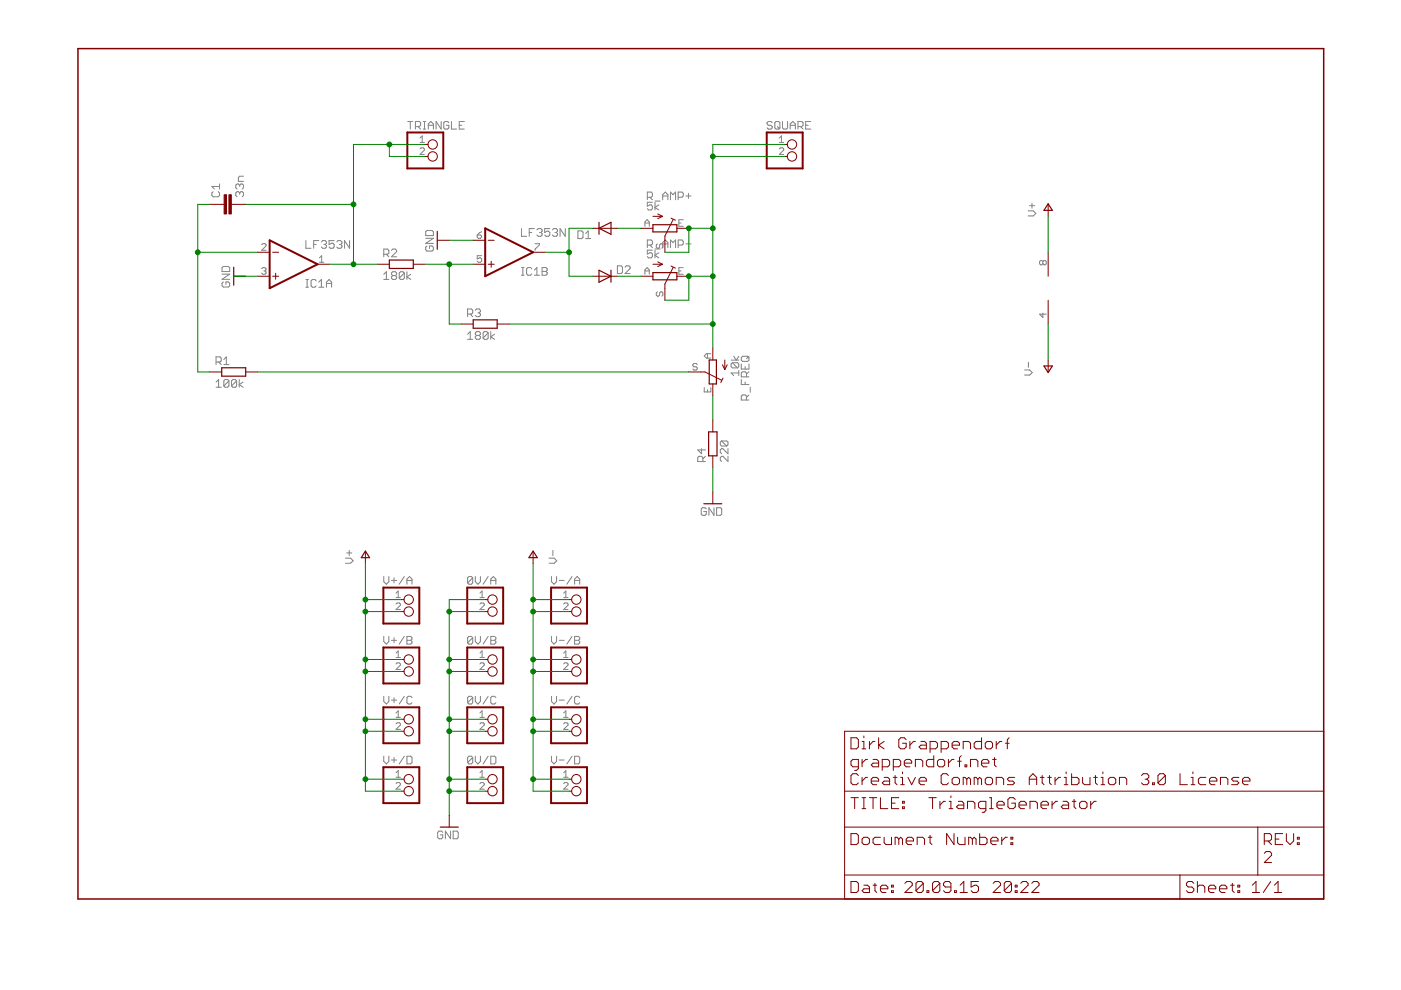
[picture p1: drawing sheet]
<svg xmlns="http://www.w3.org/2000/svg" width="297mm" height="210mm" viewBox="0 0 297 210" stroke-linecap="round" stroke-linejoin="round" font-family="sans-serif">
<g fill="none" stroke="#808080" stroke-width=".21">
<path d="M46.5 39v1.1M46.5 39.5h-1.6l.6 .6M50.8 39.3l-.3-.3h-.2l-.3 .3v.5l.3 .3M50.8 39.3v.2M50.8 39.3l.3-.3h.3l.2 .3v.5l-.2 .3M51.6 37.4h-.8l-.3 .2v.9h1.1M86.4 25.8h1.1M87 25.8v1.6M88.1 26.8h.8l.3-.2v-.6l-.3-.2h-.8v1.6M88.6 26.8l.6 .6M89 31.6l.3-.3h.4l.3 .3v.2l-1 .9h1M89 29.3l.5-.5v1.4"/>
<path d="M89 30.2h1M89.7 25.8h.6M89.7 27.4h.6M90 25.8v1.6M90.8 27.4v-1.1l.6-.5 .5 .5v1.1M90.8 26.6h1.1M93.5 25.8v1.6l-1-1.6v1.6M95.2 26l-.3-.2h-.5l-.3 .2v1.1l.3 .3h.5l.3-.3v-.5h-.6M95.7 25.8v1.6h1.1M97.4 26.6h.5M98.4 25.8h-1v1.6h1M163.7 26l-.3-.2h-.5l-.3 .2v.3l.3 .3h.5l.3 .2v.3l-.3 .3h-.5l-.3-.3"/>
<path d="M164.3 26l.2-.2h.6l.3 .2v1.1l-.3 .3h-.6l-.2-.3zM164.8 26.8l.6 .6M165.2 30.2h1M165.2 31.6l.3-.3h.4l.3 .3v.2l-1 .9h1M165.2 29.3l.5-.5v1.4M165.9 25.8v1.3l.3 .3h.5l.3-.3v-1.3M167.5 26.6h1.1M167.5 27.4v-1.1l.6-.5 .5 .5v1.1M169.2 26.8h.8l.3-.2v-.6l-.3-.2h-.8v1.6M169.7 26.8l.6 .6M170.8 26.6h.6M171.9 25.8h-1.1v1.6h1.1"/>
<path d="M45.2 40.6l-.3 .3v.5l.3 .3h1.1l.2-.3v-.5l-.2-.3M47.1 58.1h1.6l-1.6 1.1h1.6M47.3 59.8l-.2 .2v.6l.2 .3h1.1l.3-.3v-.6l-.3-.2h-.5v.5M47.3 56.5h1.1l.3 .3v.8h-1.6v-.8zM50.8 40.9l-.3-.3h-.2l-.3 .3v.5l.3 .3M50.8 40.9l.3-.3h.3l.2 .3v.5l-.2 .3M50.8 40.9v.3M55.5 51.9l.2-.2h.5l.2 .2v.2l-.9 1h.9M55.5 57l.2-.3h.5l.2 .3-.2 .4M55.9 57.4h.3M56.2 57.4l.2 .3-.2 .4h-.5l-.2-.2M64.9 51v1.6h1"/>
<path d="M64.9 59.3h.5M65.1 59.3v1.6M66.5 51.8h.5M67 59.5l-.2-.2h-.6l-.2 .2v1.1l.2 .3h.6l.2-.3M67.6 51h-1.1v1.6M67.6 59.8l.5-.5v1.6M67.7 54.7l.5-.5v1.4M67.7 55.6h1M68.1 51.3l.3-.3h.5l.3 .3v.3l-.3 .2M68.7 51.8h.2M68.9 51.8l.3 .3v.3l-.3 .2h-.5l-.3-.2M70.8 51h-1v.8l.5-.2h.3l.2 .2v.6l-.2 .2h-.6l-.2-.2"/>
<path d="M71.4 51.3l.3-.3h.5l.3 .3v.3l-.3 .2M71.9 51.8h.3M72.2 51.8l.3 .3v.3l-.3 .2h-.5l-.3-.2M74.1 51v1.6l-1.1-1.6v1.6M81.4 58.2l.5-.6v1.6M81.4 59.2h1M81.4 53.9h.8l.2-.3v-.5l-.2-.3h-.8v1.6M81.9 53.9l.5 .5M83 53.1l.3-.3h.5l.3 .3v.3l-1.1 1h1.1M83.3 58.4l-.3 .3v.3l.3 .2h.5l.3-.2v-.3l-.3-.3M83.3 58.4l-.3-.2v-.3l.3-.3h.5l.3 .3v.3l-.3 .2M83.3 58.4h.5"/>
<path d="M85.7 57.9v1.1l-.3 .2h-.5l-.3-.2M85.7 57.9l-.3-.3h-.5l-.3 .3v1.1M85.7 57.9l-1.1 1.1M86.3 57.6v1.6M87.1 58.2l-.8 .5 .8 .5M90.3 50.5h1.6l-1.6 1.1h1.6M90.5 52.2l-.2 .2v.6l.2 .2h1.1l.3-.2v-.6l-.3-.2h-.5v.5M90.5 48.9h1.1l.3 .2v.9h-1.6v-.9zM101.2 49.8h.7l.2 .5-.2 .2h-.5l-.2-.2zM102.1 54.2h-.9v.7l.7-.2 .2 .2v.5l-.2 .2h-.5l-.2-.2M102.1 49.1l-.9 .7M110.6 48.5v1.6h1.1"/>
<path d="M110.6 58.4h.5M110.6 56.7h.5M110.8 56.7v1.7M112.2 49.3h.6M112.8 57l-.3-.3h-.6l-.2 .3v1.1l.2 .3h.6l.3-.3M113.3 48.5h-1.1v1.6M113.3 58.4h1.1M113.3 57.3l.5-.6v1.7M113.5 51.7h.9v.2l-.9 .9v.3M113.8 48.7l.3-.2h.6l.2 .2v.3l-.2 .3M114.4 49.3h.3M114.7 49.3l.2 .3v.2l-.2 .3h-.6l-.3-.3"/>
<path d="M114.9 56.7h.8l.3 .3v.3l-.3 .3 .3 .2v.3l-.3 .3h-.8zM114.9 57.6h.8M116.6 48.5h-1.1v.8l.5-.3h.3l.3 .3v.5l-.3 .3h-.5l-.3-.3M117.1 48.7l.3-.2h.5l.3 .2v.3l-.3 .3M117.7 49.3h.2M117.9 49.3l.3 .3v.2l-.3 .3h-.5l-.3-.3M119.8 48.5v1.6l-1.1-1.6v1.6M122.5 49h.8l.3 .2v1.1l-.3 .3h-.8zM124.2 50.6h1.1M124.2 49.5l.5-.5v1.6M130.9 56.4h.8l.3 .2v1.1l-.3 .3h-.8zM132.5 56.6l.3-.2h.5l.3 .2v.3l-1.1 1.1h1.1"/>
<path d="M136.7 57.4h1M136.7 48v-.9l.5-.5 .5 .5v.9M136.7 58.1v-.9l.5-.5 .5 .5v.9M136.7 47.3h1M137.2 41.8h.8l.3-.2v-.6l-.3-.3h-.8v1.7M137.2 52h.8l.3-.3v-.5l-.3-.3h-.8v1.6M137.8 41.8l.5 .6M137.8 52l.5 .5M138.3 42.9h-1.1v.8l.6-.3h.2l.3 .3v.5l-.3 .3h-.5l-.3-.3M138.3 53h-1.1v.9l.6-.3h.2l.3 .3v.5l-.3 .3h-.5l-.3-.3M138.9 42.9v1.6M138.9 53v1.7"/>
<path d="M138.9 42.6h1.1M138.9 52.8h1.1M139.4 51.7l-.3 .2v.5l.5 .2 .2-.2v-.5l.5-.2 .2 .2v.5l-.2 .2M139.7 43.4l-.8 .6 .8 .5M139.7 53.6l-.8 .5 .8 .6M140.5 42.4v-1.1l.6-.6 .5 .6v1.1M140.5 52.5v-1.1l.6-.5 .5 .5v1.1M140.5 41.6h1.1M140.5 51.7h1.1M142.2 42.4v-1.7l.5 .6 .5-.6v1.7M142.2 52.5v-1.6l.5 .5 .5-.5v1.6M143.8 41.8h.8l.3-.2v-.6l-.3-.3h-.8v1.7"/>
<path d="M143.8 52h.8l.3-.3v-.5l-.3-.3h-.8v1.6M143.9 57.4h.5M143.9 47.3h.5M144.9 56.7h-1v1.4h1M144.9 46.6h-1v1.4h1M145.4 41.6h1.1M145.4 51.7h1.1M146 41v1.1M218 44.7h1.1l.5 .6-.5 .5h-1.1M218.3 43.6h1.1M218.8 43.1v1.1M221.1 55.5l-.2-.3-.5 .3v.4l.2 .3 .5-.3"/>
<path d="M221.1 55.5l.3-.3 .4 .3v.4l-.2 .3-.5-.3M221.1 55.5v.4M45.8 76.8h.8l.3-.3v-.6l-.3-.2h-.8v1.6M46.4 76.8l.5 .5M47.5 76.2l.5-.5v1.6M47.5 77.3h1M64.9 60.9h.5M67.6 60.9h1.1M69.2 60.9v-1.1l.6-.5 .5 .5v1.1M69.2 60.1h1.1M99.1 70.9l.6-.6v1.6M99.1 71.9h1.1"/>
<path d="M99.1 66.6h.8l.3-.3v-.5l-.3-.3h-.8v1.6M99.7 66.6l.5 .5M100.8 65.8l.2-.3h.6l.3 .3v.3l-.3 .2M101 71.1l-.2 .3v.3l.2 .2h.6l.3-.2v-.3l-.3-.3M101 71.1l-.2-.2v-.3l.2-.3h.6l.3 .3v.3l-.3 .2M101 71.1h.6M101.3 66.3h.3M101.6 66.3l.3 .3v.3l-.3 .2h-.6l-.2-.2M103.5 70.6v1.1l-.3 .2h-.5l-.3-.2M103.5 70.6l-.3-.3h-.5l-.3 .3v1.1M103.5 70.6l-1.1 1.1M104.1 70.3v1.6"/>
<path d="M104.9 70.9l-.8 .5 .8 .5M139.4 61.9l-.3 .2v.5l.5 .2 .2-.2v-.5l.5-.2 .2 .2v.5l-.2 .2M147.8 77.3l-.2-.2h-.5l-.2 .2 .2 .5h.5l.2 .2-.2 .5h-.5l-.2-.3M150 75v.9M150.7 75h-.9l-.5 .5 .5 .4h.9M155 76.3h1.6M155.3 76.9h1.1l.2 .3v.5l-.2 .3M155.3 76.9l-.3 .3v.5l.3 .3h1.1M155.3 76.9l1.1 1.1M155.6 75.5l.5 .8 .5-.8M156.6 79.1h-1.6l.6 .5M156.6 78.5v1.1"/>
<path d="M157.2 77.2v1.1h1.6v-1.1M157.4 75.5h1.1l.3 .3v.5l-.3 .3h-1.1l-.2-.3v-.5zM158 77.7v.6M158.3 79.9v-.8l-.3-.3h-.6l-.2 .3v.8h1.6M158.8 75.5l-.5 .6M158.8 78.8l-.5 .6M217.2 78.4h1.1l.6 .6-.6 .5h-1.1M218 76.8v1.1M221.1 66.4v.9l-.7-.7h1.4M45.8 81l.6-.5v1.6M45.8 82.1h1.1M48.5 80.8v1l-.2 .3h-.6l-.2-.3"/>
<path d="M48.5 80.8l-.2-.3h-.6l-.2 .3v1M48.5 80.8l-1 1M50.2 80.8v1l-.3 .3h-.5l-.3-.3M50.2 80.8l-.3-.3h-.5l-.3 .3v1M50.2 80.8l-1.1 1M50.7 80.5v1.6M51.5 81l-.8 .6 .8 .5M148.7 95.1v1.1l-.8-.8h1.7M149 97.9v-.9l-.3-.2h-.5l-.3 .2v.9h1.7M149.3 82.2v.9h1.4v-.9M149.6 96.8l-.6 .5M150 82.6v.5"/>
<path d="M153 93.5h1.1l.2 .2v.6l-.2 .3M153 93.5l-.3 .2v.6l.3 .3h1.1M153 93.5l1.1 1.1M154.3 95.1v1.1l-1-1.1h-.3l-.3 .3v.5l.3 .3M154.3 96.8v1.1l-1-1.1h-.3l-.3 .2v.6l.3 .3M157.2 80.5v1h1.6M158 81v.5M158.3 84.8v-.8l-.3-.3h-.6l-.2 .3v.8h1.6M158.8 83.7l-.5 .6M159.1 82.1v1.1M73.2 118.3h1.1l.6 .6-.6 .5h-1.1M73.5 117.2h1.1"/>
<path d="M74 116.7v1.1M116.4 118.3h1.1l.5 .6-.5 .5h-1.1M117.2 116.7v1.1M149.8 107.9l-.3-.2h-.6l-.2 .2v1.1l.2 .3h.6l.3-.3v-.5h-.6M151.4 107.7v1.6l-1.1-1.6v1.6M151.9 107.7h.9l.2 .2v1.1l-.2 .3h-.9zM81.4 122.2v1.1l.5 .6 .5-.6v-1.1M81.4 134.9v1.1l.5 .6 .5-.6v-1.1M83 123.1h1.1M83 135.8h1.1M83.5 122.5v1.1M83.5 135.2v1.1"/>
<path d="M84 125.8l.4-.5v1.4M84 138.5l.4-.5v1.4M84 126.7h.9M84 128.1l.2-.3h.5l.2 .3v.2l-.9 .9h.9M84 139.4h.9M85.7 122.2l-1.1 1.7M85.7 134.9l-1.1 1.7M86.3 123.9v-1.1l.5-.6 .6 .6v1.1M86.3 134.9h.8l.3 .3v.3l-.3 .3 .3 .2v.3l-.3 .3h-.8zM86.3 123.1h1.1M86.3 135.8h.8M100.2 122.5l-.3-.3h-.5l-.3 .3v1.1"/>
<path d="M100.2 135.2l-.3-.3h-.5l-.3 .3v1.1M100.2 122.5v1.1l-.3 .3h-.5l-.3-.3M100.2 135.2v1.1l-.3 .3h-.5l-.3-.3M100.2 122.5l-1.1 1.1M100.2 135.2l-1.1 1.1M100.8 122.2v1.1l.5 .6 .6-.6v-1.1M100.8 134.9v1.1l.5 .6 .6-.6v-1.1M101.7 126.7h1M101.7 128.1l.3-.3h.4l.3 .3v.2l-1 .9h1M101.7 125.8l.5-.5v1.4M101.7 138.5l.5-.5v1.4M101.7 139.4h1"/>
<path d="M103.5 122.2l-1.1 1.7M103.5 134.9l-1.1 1.7M104.1 123.9v-1.1l.5-.6 .5 .6v1.1M104.1 134.9h.8l.2 .3v.3l-.2 .3 .2 .2v.3l-.2 .3h-.8zM104.1 123.1h1M104.1 135.8h.8M116.9 122.2v1.1l.6 .6 .5-.6v-1.1M116.9 134.9v1.1l.6 .6 .5-.6v-1.1M118.6 123.1h1M118.6 135.8h1M119.5 126.7h.9M119.5 128.1l.2-.3h.5l.2 .3v.2l-.9 .9h.9"/>
<path d="M119.5 125.8l.5-.5v1.4M119.5 138.5l.5-.5v1.4M119.5 139.4h.9M121.3 122.2l-1.1 1.7M121.3 134.9l-1.1 1.7M121.8 123.1h1.1M121.8 123.9v-1.1l.6-.6 .5 .6v1.1M121.8 134.9h.8l.3 .3v.3l-.3 .3 .3 .2v.3l-.3 .3h-.8zM121.8 135.8h.8M81.4 147.6v1.1l.5 .6 .5-.6v-1.1M83 148.4h1.1M83.5 147.9v1.1"/>
<path d="M84 151.2l.4-.5v1.4M84 140.8l.2-.3h.5l.2 .3v.2l-.9 .9h.9M84 153.5l.2-.3h.5l.2 .3v.2l-.9 .9h.9M84 152.1h.9M85.7 147.6l-1.1 1.7M87.4 147.9l-.3-.3h-.5l-.3 .3v1.1l.3 .3h.5l.3-.3M100.2 147.9l-1.1 1.1M100.2 147.9l-.3-.3h-.5l-.3 .3v1.1M100.2 147.9v1.1l-.3 .3h-.5l-.3-.3M100.8 147.6v1.1l.5 .6 .6-.6v-1.1M101.7 151.2l.5-.5v1.4M101.7 140.8l.3-.3h.4l.3 .3v.2l-1 .9h1"/>
<path d="M101.7 153.5l.3-.3h.4l.3 .3v.2l-1 .9h1M101.7 152.1h1M103.5 147.6l-1.1 1.7M105.1 147.9l-.2-.3h-.6l-.2 .3v1.1l.2 .3h.6l.2-.3M116.9 147.6v1.1l.6 .6 .5-.6v-1.1M118.6 148.4h1M119.5 151.2l.5-.5v1.4M119.5 140.8l.2-.3h.5l.2 .3v.2l-.9 .9h.9M119.5 153.5l.2-.3h.5l.2 .3v.2l-.9 .9h.9M119.5 152.1h.9M121.3 147.6l-1.1 1.7M122.9 147.9l-.3-.3h-.5l-.3 .3v1.1l.3 .3h.5l.3-.3"/>
<path d="M81.4 160.3v1.1l.5 .6 .5-.6v-1.1M83 161.1h1.1M83.5 160.6v1.1M84 163.9l.4-.5v1.4M84 166.2l.2-.3h.5l.2 .3v.2l-.9 .9h.9M84 164.8h.9M85.7 160.3l-1.1 1.7M86.3 160.3h.8l.3 .3v1.1l-.3 .3h-.8zM93.9 176.5l-.3-.3h-.5l-.3 .3v1.1l.3 .2h.5l.3-.2v-.6h-.6M95.5 176.2v1.6l-1.1-1.6v1.6M96.1 176.2h.8l.3 .3v1.1l-.3 .2h-.8zM100.2 160.6l-.3-.3h-.5l-.3 .3v1.1"/>
<path d="M100.2 160.6v1.1l-.3 .3h-.5l-.3-.3M100.2 160.6l-1.1 1.1M100.8 160.3v1.1l.5 .6 .6-.6v-1.1M101.7 163.9l.5-.5v1.4M101.7 166.2l.3-.3h.4l.3 .3v.2l-1 .9h1M101.7 164.8h1M103.5 160.3l-1.1 1.7M104.1 160.3h.8l.2 .3v1.1l-.2 .3h-.8zM116.9 160.3v1.1l.6 .6 .5-.6v-1.1M118.6 161.1h1M119.5 163.9l.5-.5v1.4M119.5 166.2l.2-.3h.5l.2 .3v.2l-.9 .9h.9"/>
<path d="M119.5 164.8h.9M121.3 160.3l-1.1 1.7M121.8 160.3h.8l.3 .3v1.1l-.3 .3h-.8z"/>
</g>
<g fill="none" stroke="#800000" stroke-width=".21">
<path d="M90.2 30.6h.5M90.2 33.2h.5M166.4 30.6h.5M166.4 33.2h.5M44.5 43.3h3M49 43.3h3.1M49.6 58.6h2.5M54.6 58.6h2.6M54.6 53.5h2.6M57.8 58.6h1.3M57.8 53.5h1.3M58.4 57.9v1.3"/>
<path d="M67.3 56h2.6M80 56h2.5M87.6 56h2.6M92.7 50.9h2.5M100.3 56h2.6M100.3 50.9h2.6M103.5 56h1.3M103.5 50.9h1.3M104.1 55.4v1.3M113 53.5h2.6M125.7 58.6h5.1M125.7 48.4h5.1"/>
<path d="M135.9 58.6h2.5M135.9 48.4h2.5M138.4 56h2.1M138.4 45.9h2.1M139.4 45.4l1.1 .5M139.4 55.5l1.1 .5M140.5 45.9l-1.1 .5M140.5 56l-1.1 .5M142.3 46.2l.9 .5M142.3 56.4l.9 .5M142.7 46.5l-1.7 3.6v3.4M142.7 56.7l-1.7 3.5v3.4"/>
<path d="M143.5 58.6h2.5M143.5 48.4h2.5M222.2 43.3v2.6M222.2 53.5v5.1M44.5 78.9h2.5M52.1 78.9h2.5M97.8 68.7h2.5M105.4 68.7h2.5M146 78.9h3.5l3.5 1.7M151.1 73.8v2.5M153.2 77.3l.5 1.1M153.7 76.3v2.1"/>
<path d="M154.2 77.3l-.5 1.1M222.2 63.6v5.1M222.2 76.3v2.6M151.1 81.4v2.5M151.1 89v2.6M151.1 96.6v2.6M153.3 80.2l-.5 .9M77.5 117v2.5M113 117v2.5M151.1 104.3v2.5M85.1 127.1h.6M85.1 129.7h.6"/>
<path d="M85.1 139.8h.6M102.9 127.1h.5M102.9 129.7h.5M102.9 139.8h.5M120.6 127.1h.6M120.6 129.7h.6M120.6 139.8h.6M85.1 155h.6M85.1 142.4h.6M85.1 152.5h.6M102.9 155h.5M102.9 142.4h.5"/>
<path d="M102.9 152.5h.5M120.6 155h.6M120.6 142.4h.6M120.6 152.5h.6M179.1 155h101.5v35.6h-101.5zM180.4 156.4h1.2l.4 .4v1.6l-.4 .4h-1.2zM182.8 158.8h.8M182.8 157.2h.4v1.6M183.2 156v.4M184.3 157.2v1.6M185.5 157.2h-.4l-.8 .8M186.3 156.4v2.4"/>
<path d="M187.5 157.2l-1.2 .8 1.2 .8M192.1 156.8l-.4-.4h-.7l-.4 .4v1.6l.4 .4h.7l.4-.4v-.8h-.8M192.9 157.2v1.6M194.1 157.2h-.4l-.8 .8M195.2 157.2h.8l.4 .4v1.2h-1.2l-.3-.4 .3-.4h1.2M197.2 158.8h1.2l.4-.4v-.8l-.4-.4h-1.2v2.3M199.5 158.8h1.2l.4-.4v-.8l-.4-.4h-1.2v2.3M201.9 158h1.5v-.4l-.4-.4h-.7l-.4 .4v.8l.4 .4h.7M204.2 158.8v-1.6h1.2l.4 .4v1.2M208.1 156.4v2.4h-1.2l-.4-.4v-.8l.4-.4h1.2M208.9 157.6l.4-.4h.8l.3 .4v.8l-.3 .4h-.8l-.4-.4zM211.2 157.2v1.6"/>
<path d="M212.4 157.2h-.4l-.8 .8M213.2 157.6h.8M214 156.4l-.4 .4v2M85.1 165.2h.6M85.1 167.7h.6M95.2 172.8v2.6M102.9 165.2h.5M102.9 167.7h.5M120.6 165.2h.6M120.6 167.7h.6M179.1 175.4h101.5M179.1 167.7h101.5"/>
<path d="M180.4 176.7h1.2l.4 .4v1.6l-.4 .4h-1.2zM180.4 169.1h1.6M181.2 169.1v2.3M182 162.6h-1.2l-.4-.4v-.8l.4-.4h1.2v2l-.4 .3h-.4M182 164.4l-.4-.4h-.8l-.4 .4v1.6l.4 .4h.8l.4-.4M182.8 177.9l.4-.4h.7l.4 .4v.8l-.4 .4h-.7l-.4-.4zM182.8 161v1.6M182.8 164.8v1.6M182.8 169.1h.8M182.8 171.4h.8M183.2 169.1v2.3M183.9 161h-.3l-.8 .8"/>
<path d="M183.9 164.8h-.3l-.8 .8M184.3 169.1h1.6M184.7 165.6h1.6v-.4l-.4-.4h-.8l-.4 .4v.8l.4 .4h.8M185.1 161h.8l.4 .4v1.2h-1.2l-.4-.4 .4-.4h1.2M185.1 169.1v2.3M186.7 177.5h-1.2l-.4 .4v.8l.4 .4h1.2M186.7 169.1v2.3h1.5M187 162.6h1.2l.4-.4v-.8l-.4-.4h-1.2v2.3M187.5 164.8h.7l.4 .4v1.2h-1.1l-.5-.4 .5-.4h1.1M187.5 177.5v1.2l.3 .4h1.2v-1.6M189 170.3h.8M189.4 162.6h1.2l.4-.4v-.8l-.4-.4h-1.2v2.3"/>
<path d="M189.4 164.8h.8M189.8 164.4v1.6l.4 .4M190.6 177.9v1.2M190.6 177.9l-.4-.4h-.4v1.6M190.6 177.9l.4-.4 .3 .4v1.2M190.6 169.1h-1.6v2.3h1.6M191 166.4h.7M191 164.8h.3v1.6M191.3 169.9h.4v.4h-.4zM191.3 171.1h.4v.3h-.4zM191.3 163.7v.3M191.7 161.8h1.6v-.4l-.4-.4h-.8l-.4 .4v.8l.4 .4h.8"/>
<path d="M192.1 178.3h1.6v-.4l-.4-.4h-.8l-.4 .4v.8l.4 .4h.8M192.5 164.8l.8 1.6 .8-1.6M194.1 162.6v-1.6h1.1l.4 .4v1.2M194.5 179.1v-1.6h1.1l.4 .4v1.2M194.9 165.6h1.5v-.4l-.4-.4h-.8l-.3 .4v.8l.3 .4h.8M196.8 177.5h.8M196.9 169.1h1.6M197.2 177.1v1.6l.4 .4M197.7 169.1v2.3M198 160.2v2.4h-1.2l-.4-.4v-.8l.4-.4h1.2M199.1 161h.8l.4 .4v.8l-.4 .4h-.8l-.3-.4v-.8zM199.3 169.9v1.5"/>
<path d="M200.4 169.9h-.3l-.8 .8M201.1 164.4l-.4-.4h-.8l-.4 .4v1.6l.4 .4h.8l.4-.4M201.1 161v1.6M201.2 169.9h.4v1.5M201.2 171.4h.8M201.6 168.7v.4M201.9 165.2l.4-.4h.7l.4 .4v.8l-.4 .4h-.7l-.4-.4zM202.3 161h-.4l-.8 .8M202.3 176.7v2.4l-1.6-2.4v2.4M203 161.4h.8M203 177.5v1.2l.4 .4h1.2v-1.6M203.2 169.9h.8l.3 .4v1.1h-1.1l-.4-.3 .4-.4h1.1"/>
<path d="M203.8 160.2l-.4 .4v2M204.6 162.2h.4v.4h-.4zM205 165.2l-.4-.4h-.4v1.6M205 165.2l.4-.4 .4 .4v1.2M205 165.2v1.2M205.1 171.4v-1.5h1.2l.4 .4v1.1M205.8 162.6v-1.6h1.1l.4 .4v1.2M206.2 177.9l-.4-.4h-.4v1.6M206.2 177.9v1.2M206.2 177.9l.3-.4 .4 .4v1.2M207.3 165.2l.4-.4 .4 .4v1.2M207.3 165.2l-.4-.4h-.4v1.6"/>
<path d="M207.3 165.2v1.2M207.7 176.7v2.4h1.2l.4-.4v-.8l-.4-.4h-1.2M208.1 161.8h1.6v-.4l-.4-.4h-.8l-.4 .4v.8l.4 .4h.8M208.9 165.2l.4-.4h.8l.3 .4v.8l-.3 .4h-.8l-.4-.4zM209 171.4h-1.1l-.4-.3v-.8l.4-.4h1.1v2l-.4 .3h-.4M209.8 169.1h.4v2.3M209.8 171.4h.8M210.1 178.3h1.5v-.4l-.4-.4h-.8l-.3 .4v.8l.3 .4h.8M210.4 161h.8M210.8 160.6v1.6l.4 .4M211.2 166.4v-1.6h1.2l.4 .4v1.2M211.4 170.7h1.5v-.4l-.4-.4h-.7l-.4 .4v.8l.4 .3h.7"/>
<path d="M212.4 177.5v1.6M213.6 177.5h-.4l-.8 .8M214.3 178.7h.4v.4h-.4zM214.3 177.5h.4v.4h-.4zM215.1 164.8h-1.1l-.4 .4 .4 .4h.7l.4 .4-.4 .4h-1.1M215.3 169.5l-.4-.4h-.8l-.4 .4v1.6l.4 .3h.8l.4-.3v-.8h-.8M216 170.7h1.6v-.4l-.4-.4h-.8l-.4 .4v.8l.4 .3h.8M218.2 166.4v-1.6l.8-.8 .8 .8v1.6M218.2 165.2h1.6M218.4 171.4v-1.5h1.1l.4 .4v1.1M220.6 164.8h.8M220.7 170.7h1.6v-.4l-.4-.4h-.8l-.4 .4v.8l.4 .3h.8"/>
<path d="M221 164.4v1.6l.4 .4M222.1 164.8h.8M222.5 164.4v1.6l.4 .4M223.1 169.9v1.5M223.7 164.8v1.6M224.2 169.9h-.4l-.7 .8M224.9 164.8h-.4l-.8 .8M225.4 169.9h.8l.4 .4v1.1h-1.2l-.4-.3 .4-.4h1.2M225.6 166.4h.8M225.6 164.8h.4v1.6M226 163.7v.3M227.2 164v2.4h1.2l.4-.4v-.8l-.4-.4h-1.2"/>
<path d="M227.3 169.9h.8M227.7 169.5v1.6l.4 .3M228.9 170.3l.4-.4h.8l.4 .4v.8l-.4 .3h-.8l-.4-.3zM229.5 164.8v1.2l.4 .4h1.2v-1.6M231.2 169.9v1.5M231.9 164.8h.8M232.3 164.4v1.6l.4 .4M232.4 169.9h-.4l-.8 .8M233.4 166.4h.8M233.4 164.8h.4v1.6M233.8 163.7v.3M235 165.2l.4-.4h.8l.4 .4v.8l-.4 .4h-.8l-.4-.4z"/>
<path d="M237.3 166.4v-1.6h1.2l.4 .4v1.2M242 164.4l.4-.4h.8l.4 .4v.4l-.4 .4M242.8 165.2h.4M243.2 165.2l.4 .4v.4l-.4 .4h-.8l-.4-.4M244.3 166h.5v.4h-.5zM247.1 164.4l-.4-.4h-.8l-.4 .4v1.6M247.1 164.4v1.6l-.4 .4h-.8l-.4-.4M247.1 164.4l-1.6 1.6M250.2 164v2.4h1.6M252.5 166.4h.8M252.5 164.8h.4v1.6M252.9 163.7v.3"/>
<path d="M255.7 164.8h-1.2l-.4 .4v.8l.4 .4h1.2M256.4 165.6h1.6v-.4l-.4-.4h-.8l-.4 .4v.8l.4 .4h.8M258.8 166.4v-1.6h1.1l.4 .4v1.2M262.7 164.8h-1.2l-.4 .4 .4 .4h.8l.4 .4-.4 .4h-1.2M263.4 165.6h1.6v-.4l-.4-.4h-.8l-.4 .4v.8l.4 .4h.8M266.7 175.4v10.1M268.1 178.3h1.1l.4-.4v-.8l-.4-.4h-1.1v2.4M268.8 178.3l.8 .8M270.4 177.9h.8M271.9 176.7h-1.5v2.4h1.5M272.7 176.7v1.6l.8 .8 .8-.8v-1.6M275.1 178.7h.4v.4h-.4z"/>
<path d="M275.1 177.5h.4v.4h-.4zM179.1 185.5h101.5M180.4 186.9h1.2l.4 .4v1.5l-.4 .4h-1.2zM183.2 187.7h.7l.4 .4v1.1h-1.1l-.4-.4 .4-.4h1.1M185.1 187.7h.8M185.5 187.3v1.5l.4 .4M186.7 188.4h1.5v-.3l-.4-.4h-.8l-.3 .4v.7l.3 .4h.8M189 187.7h.4v.4h-.4zM189 188.8h.4v.4h-.4zM191.9 187.3l.4-.4h.7l.4 .4v.4l-1.5 1.5h1.5M195.7 187.3v1.5l-.3 .4h-.8l-.4-.4M195.7 187.3l-.3-.4h-.8l-.4 .4v1.5"/>
<path d="M195.7 187.3l-1.5 1.5M196.5 188.8h.4v.4h-.4zM199.3 187.3v1.5l-.4 .4h-.8l-.4-.4M199.3 187.3l-.4-.4h-.8l-.4 .4v1.5M199.3 187.3l-1.6 1.5M201.6 188.1h-1.2l-.4-.4v-.4l.4-.4h.8l.4 .4v1.5l-.4 .4h-.8l-.4-.4M202.4 188.8h.4v.4h-.4zM203.6 189.2h1.5M203.6 187.7l.7-.8v2.3M207.5 186.9h-1.6v1.2l.8-.4h.4l.4 .4v.7l-.4 .4h-.8l-.4-.4M210.6 187.3l.4-.4h.7l.4 .4v.4l-1.5 1.5h1.5M214.5 187.3v1.5l-.4 .4h-.8l-.4-.4"/>
<path d="M214.5 187.3l-.4-.4h-.8l-.4 .4v1.5M214.5 187.3l-1.6 1.5M215.2 188.8h.4v.4h-.4zM215.2 187.7h.4v.4h-.4zM216.4 187.3l.4-.4h.8l.4 .4v.4l-1.6 1.5h1.6M218.8 187.3l.3-.4h.8l.4 .4v.4l-1.5 1.5h1.5M250.2 185.5v5.1M253.1 187.3l-.4-.4h-.8l-.4 .4v.4l.4 .4h.8l.4 .3v.4l-.4 .4h-.8l-.4-.4M253.9 188.1l.4-.4h.8l.3 .4v1.1M253.9 186.9v2.3M256.2 188.4h1.6v-.3l-.4-.4h-.8l-.4 .4v.7l.4 .4h.8M258.6 188.4h1.5v-.3l-.4-.4h-.7l-.4 .4v.7l.4 .4h.7"/>
<path d="M260.9 187.7h.8M261.3 187.3v1.5l.4 .4M262.4 188.8h.4v.4h-.4zM262.4 187.7h.4v.4h-.4zM265.5 189.2h1.6M265.5 187.7l.8-.8v2.3M268.1 180.9l.3-.3h.8l.4 .3v.4l-1.5 1.6h1.5M269.4 186.9l-1.6 2.3M270.2 189.2h1.5M270.2 187.7l.8-.8v2.3"/>
<circle cx="91.7" cy="30.6" r=".99"/>
<circle cx="91.7" cy="33.2" r=".99"/>
<circle cx="167.9" cy="30.6" r=".99"/>
<circle cx="167.9" cy="33.2" r=".99"/>
<circle cx="86.7" cy="129.7" r=".99"/>
<circle cx="86.7" cy="127.1" r=".99"/>
<circle cx="86.7" cy="139.8" r=".99"/>
<circle cx="104.4" cy="139.8" r=".99"/>
<circle cx="104.4" cy="127.1" r=".99"/>
<circle cx="104.4" cy="129.7" r=".99"/>
<circle cx="122.2" cy="127.1" r=".99"/>
<circle cx="122.2" cy="139.8" r=".99"/>
<circle cx="122.2" cy="129.7" r=".99"/>
<circle cx="86.7" cy="155" r=".99"/>
<circle cx="86.7" cy="142.4" r=".99"/>
<circle cx="86.7" cy="152.5" r=".99"/>
<circle cx="104.4" cy="142.4" r=".99"/>
<circle cx="104.4" cy="155" r=".99"/>
<circle cx="104.4" cy="152.5" r=".99"/>
<circle cx="122.2" cy="142.4" r=".99"/>
<circle cx="122.2" cy="155" r=".99"/>
<circle cx="122.2" cy="152.5" r=".99"/>
<circle cx="86.7" cy="165.2" r=".99"/>
<circle cx="86.7" cy="167.7" r=".99"/>
<circle cx="104.4" cy="165.2" r=".99"/>
<circle cx="104.4" cy="167.7" r=".99"/>
<circle cx="122.2" cy="165.2" r=".99"/>
<circle cx="122.2" cy="167.7" r=".99"/>
</g>
<path d="M16.5 10.3h264.1v180.3h-264.1z" fill="none" stroke="#800000" stroke-width=".32"/>
<g fill="none" stroke="#800000" stroke-width=".25">
<path d="M49.6 56.7v3.8M82.5 55.1h5.1v1.8h-5.1zM92.7 49v3.9M127 48.4l2.5-1.3v2.6zM127 47.1v2.6M127 57.3l2.5 1.3-2.5 1.2zM129.5 57.3v2.5M138.4 47.6h5.1v1.6h-5.1zM138.4 57.8h5.1v1.5h-5.1zM222.2 43.2l.9 1.4h-1.8zM47 78h5.1v1.8h-5.1zM100.3 67.8h5.1v1.8h-5.1z"/>
<path d="M150.4 76.3h1.5v5.1h-1.5zM221.3 77.6h1.8l-.9 1.4zM150.2 91.6h1.8v5h-1.8zM77.5 116.8l.9 1.4h-1.8zM113 116.8l.9 1.4h-1.8zM149.2 106.8h3.8M93.3 175.4h3.9"/>
</g>
<g fill="none" stroke="#800000" stroke-width=".42">
<path d="M86.4 28.1h7.6v7.6h-7.6zM162.6 28.1h7.6v7.6h-7.6zM57.2 50.9l10.1 5.1-10.1 5.1zM102.9 48.4l10.1 5.1-10.1 5.1zM81.3 124.6h7.6v7.6h-7.6zM81.3 137.3h7.6v7.6h-7.6zM99.1 124.6h7.6v7.6h-7.6zM99.1 137.3h7.6v7.6h-7.6zM116.8 124.6h7.7v7.6h-7.7zM116.8 137.3h7.7v7.6h-7.7zM81.3 150h7.6v7.6h-7.6zM99.1 150h7.6v7.6h-7.6z"/>
<path d="M116.8 150h7.7v7.6h-7.7zM81.3 162.7h7.6v7.6h-7.6zM99.1 162.7h7.6v7.6h-7.6zM116.8 162.7h7.7v7.6h-7.7z"/>
</g>
<g fill="#800000" stroke="#800000" stroke-width=".21">
<path d="M48.5 41.3h.5v4.1h-.5z"/>
<path d="M47.5 41.3h.5v4.1h-.5z"/>
</g>
<g fill="none" stroke="#008000" stroke-width=".21">
<path d="M82.5 30.6v2.6h7.7M90.2 30.6h-15.2v25.4M151.1 33.2h15.3M166.4 30.6h-15.3v43.2M41.9 53.5h12.7M44.5 43.3h-2.6v35.6h2.6M49.6 58.6h5M52.1 43.3h22.9M69.9 56h10.1M90.2 56h10.1M95.2 56v12.7h2.6M95.2 50.9h5.1"/>
<path d="M115.6 53.5h5M125.7 48.4h-5.1v10.2h5.1M130.8 58.6h5.1M130.8 48.4h5.1M151.1 58.6h-5.1v5h-5M151.1 48.4h-5.1v5.1h-5M222.2 45.9v7.6M54.6 78.9h91.4M107.9 68.7h43.2M222.2 68.7v7.6M151.1 83.9v5.1M151.1 99.2v5.1"/>
<path d="M77.5 119.5v48.2h7.6M113 119.5v48.2h7.6M77.5 127.1h7.6M77.5 129.7h7.6M77.5 139.8h7.6M95.2 129.7h7.7M95.2 139.8h7.7M102.9 127.1h-7.7v45.7M113 127.1h7.6M113 129.7h7.6M113 139.8h7.6M77.5 142.4h7.6"/>
<path d="M77.5 152.5h7.6M77.5 155h7.6M95.2 142.4h7.7M95.2 152.5h7.7M95.2 155h7.7M113 142.4h7.6M113 152.5h7.6M113 155h7.6M77.5 165.2h7.6M95.2 165.2h7.7M95.2 167.7h7.7M113 165.2h7.6"/>
</g>
<g fill="#008000" stroke="#008000" stroke-width=".21">
<circle cx="95.2" cy="129.7" r=".51"/>
<circle cx="95.2" cy="139.8" r=".51"/>
<circle cx="95.2" cy="142.4" r=".51"/>
<circle cx="95.2" cy="165.2" r=".51"/>
<circle cx="95.2" cy="167.7" r=".51"/>
<circle cx="95.2" cy="152.5" r=".51"/>
<circle cx="95.2" cy="155" r=".51"/>
<circle cx="77.5" cy="127.1" r=".51"/>
<circle cx="77.5" cy="129.7" r=".51"/>
<circle cx="77.5" cy="139.8" r=".51"/>
<circle cx="77.5" cy="142.4" r=".51"/>
<circle cx="77.5" cy="152.5" r=".51"/>
<circle cx="77.5" cy="155" r=".51"/>
<circle cx="77.5" cy="165.2" r=".51"/>
<circle cx="113" cy="127.1" r=".51"/>
<circle cx="113" cy="129.7" r=".51"/>
<circle cx="113" cy="139.8" r=".51"/>
<circle cx="113" cy="142.4" r=".51"/>
<circle cx="113" cy="165.2" r=".51"/>
<circle cx="113" cy="152.5" r=".51"/>
<circle cx="113" cy="155" r=".51"/>
<circle cx="41.9" cy="53.5" r=".51"/>
<circle cx="75" cy="56" r=".51"/>
<circle cx="75" cy="43.3" r=".51"/>
<circle cx="82.5" cy="30.6" r=".51"/>
<circle cx="95.2" cy="56" r=".51"/>
<circle cx="120.6" cy="53.5" r=".51"/>
<circle cx="146" cy="48.4" r=".51"/>
<circle cx="146" cy="58.6" r=".51"/>
<circle cx="151.1" cy="58.6" r=".51"/>
<circle cx="151.1" cy="68.7" r=".51"/>
<circle cx="151.1" cy="48.4" r=".51"/>
<circle cx="151.1" cy="33.2" r=".51"/>
</g>
</svg>
